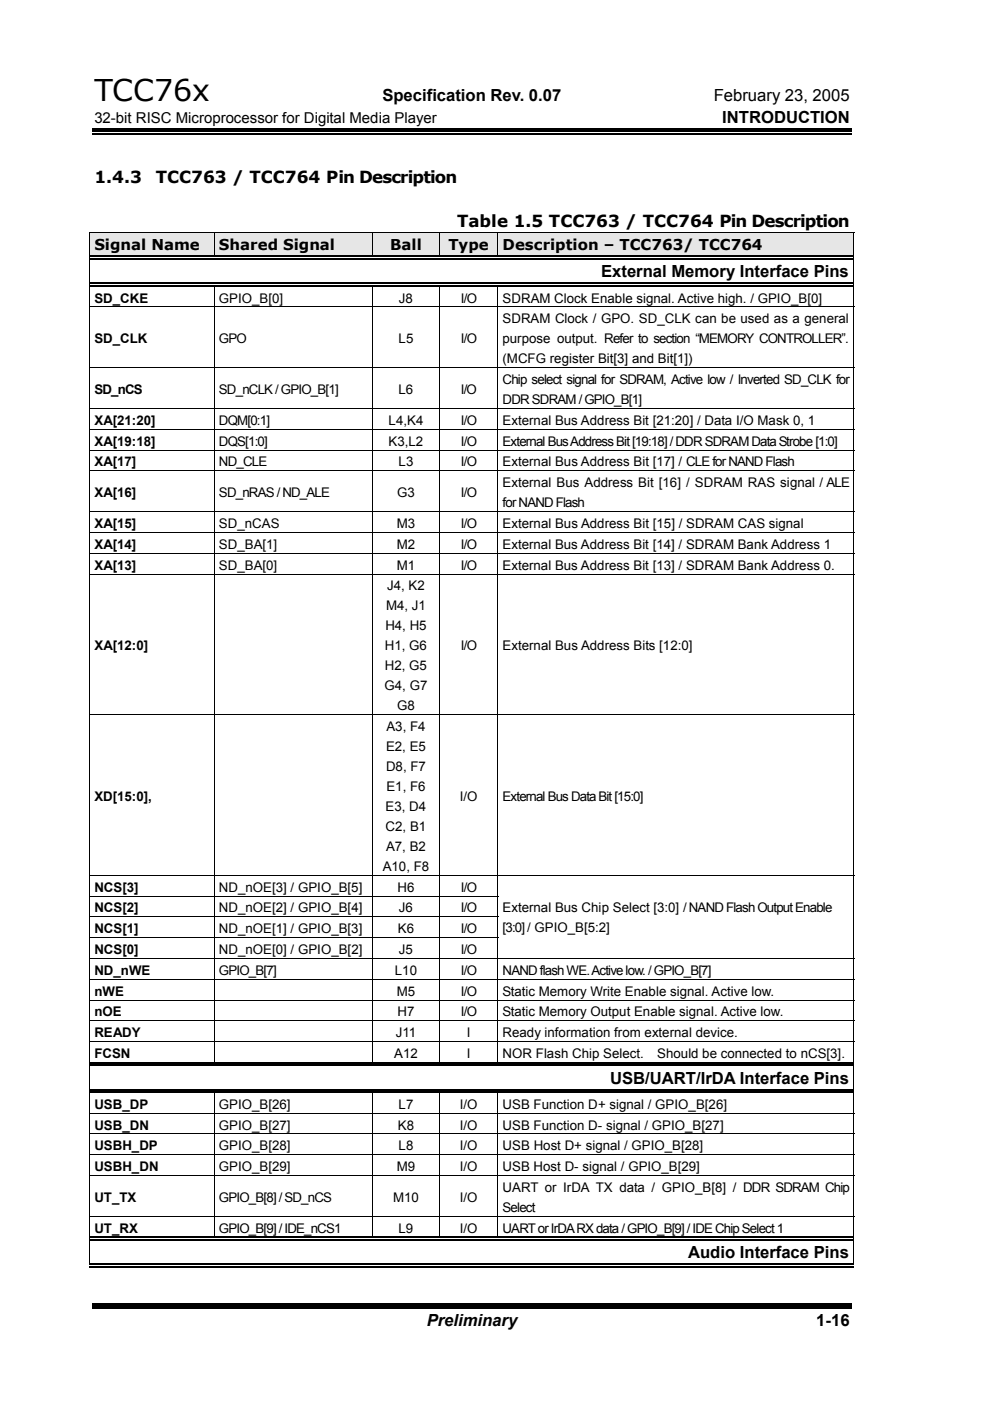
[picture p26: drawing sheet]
<svg xmlns="http://www.w3.org/2000/svg" width="210mm" height="297mm" viewBox="0 0 210 297" stroke-linecap="round" stroke-linejoin="round" font-family="sans-serif">
<defs><g id="words">
<text font-size="6.3" x="20" y="21.4">TCC76x</text>
<g font-size="3.5">
<text x="81.1" y="21.4">Specification Rev. 0.07</text>
<text x="151.3" y="21.4">February 23, 2005</text>
<text x="153.1" y="26.1">INTRODUCTION</text>
<text x="20" y="38.9">1.4.3</text>
<text x="33" y="38.9">TCC763 / TCC764 Pin Description</text>
<text x="96.9" y="48.1">Table 1.5 TCC763 / TCC764 Pin Description</text>
<text x="127.4" y="58.8">External Memory Interface Pins</text>
<text x="129.3" y="229.7">USB/UART/IrDA Interface Pins</text>
<text x="145.9" y="266.8">Audio Interface Pins</text>
<text x="90.5" y="281.2">Preliminary</text>
<text x="173.1" y="281.2">1-16</text>
</g>
<g font-size="3.2">
<text x="20" y="26.1">32-bit RISC Microprocessor for Digital Media Player</text>
<text x="20" y="53">Signal Name</text>
<text x="46.4" y="53">Shared Signal</text>
<text x="82.7" y="53">Ball</text>
<text x="95.1" y="53">Type</text>
<text x="106.6" y="53">Description – TCC763/ TCC764</text>
</g>
<g font-size="2.8">
<text x="20" y="64.2">SD_CKE</text>
<text x="46.4" y="64.2">GPIO_B[0]</text>
<text x="84.6" y="64.2">J8</text>
<text x="97.7" y="64.2">I/O</text>
<text x="106.6" y="64.2">SDRAM Clock Enable signal. Active high. / GPIO_B[0]</text>
<text x="106.6" y="68.6">SDRAM Clock / GPO. SD_CLK can be used as a general</text>
<text x="20" y="72.8">SD_CLK</text>
<text x="46.4" y="72.8">GPO</text>
<text x="84.5" y="72.8">L5</text>
<text x="97.7" y="72.8">I/O</text>
<text x="106.6" y="72.8">purpose output. Refer to section “MEMORY CONTROLLER”.</text>
<text x="106.6" y="77">(MCFG register Bit[3] and Bit[1])</text>
<text x="20" y="83.5">SD_nCS</text>
<text x="46.4" y="83.5">SD_nCLK / GPIO_B[1]</text>
<text x="84.5" y="83.5">L6</text>
<text x="97.7" y="83.5">I/O</text>
<text x="106.6" y="81.4">Chip select signal for SDRAM, Active low / Inverted SD_CLK for</text>
<text x="106.6" y="85.7">DDR SDRAM / GPIO_B[1]</text>
<text x="20" y="90.1">XA[21:20]</text>
<text x="20" y="94.5">XA[19:18]</text>
<text x="46.4" y="90.1">DQM[0:1]</text>
<text x="46.4" y="94.5">DQS[1:0]</text>
<text x="82.4" y="94.5">K3,L2</text>
<text x="82.4" y="90.1">L4,K4</text>
<text x="97.7" y="94.5">I/O</text>
<text x="97.7" y="90.1">I/O</text>
<text x="106.6" y="90.1">External Bus Address Bit [21:20] / Data I/O Mask 0, 1</text>
<text x="106.6" y="94.5">External Bus Address Bit [19:18] / DDR SDRAM Data Strobe [1:0]</text>
<text x="20" y="98.9">XA[17]</text>
<text x="46.4" y="98.9">ND_CLE</text>
<text x="84.5" y="98.9">L3</text>
<text x="97.7" y="98.9">I/O</text>
<text x="106.6" y="98.9">External Bus Address Bit [17] / CLE for NAND Flash</text>
<text x="20" y="105.4">XA[16]</text>
<text x="46.4" y="105.4">SD_nRAS / ND_ALE</text>
<text x="84.2" y="105.4">G3</text>
<text x="97.7" y="105.4">I/O</text>
<text x="106.6" y="103.3">External Bus Address Bit [16] / SDRAM RAS signal / ALE</text>
<text x="106.6" y="107.5">for NAND Flash</text>
<text x="20" y="112">XA[15]</text>
<text x="46.4" y="112">SD_nCAS</text>
<text x="84.1" y="112">M3</text>
<text x="97.7" y="112">I/O</text>
<text x="106.6" y="112">External Bus Address Bit [15] / SDRAM CAS signal</text>
<text x="20" y="116.4">XA[14]</text>
<text x="46.4" y="116.4">SD_BA[1]</text>
<text x="84.1" y="116.4">M2</text>
<text x="97.7" y="116.4">I/O</text>
<text x="106.6" y="116.4">External Bus Address Bit [14] / SDRAM Bank Address 1</text>
<text x="20" y="120.8">XA[13]</text>
<text x="46.4" y="120.8">SD_BA[0]</text>
<text x="82.1" y="125.2">J4, K2</text>
<text x="84.1" y="120.8">M1</text>
<text x="97.7" y="120.8">I/O</text>
<text x="106.6" y="120.8">External Bus Address Bit [13] / SDRAM Bank Address 0.</text>
<text x="81.9" y="129.4">M4, J1</text>
<text x="20" y="137.9">XA[12:0]</text>
<text x="81.6" y="137.9">H1, G6</text>
<text x="81.7" y="133.6">H4, H5</text>
<text x="97.7" y="137.9">I/O</text>
<text x="106.6" y="137.9">External Bus Address Bits [12:0]</text>
<text x="81.6" y="142.1">H2, G5</text>
<text x="81.5" y="146.3">G4, G7</text>
<text x="81.9" y="155">A3, F4</text>
<text x="84.2" y="150.6">G8</text>
<text x="81.9" y="159.2">E2, E5</text>
<text x="81.9" y="163.4">D8, F7</text>
<text x="81.9" y="167.7">E1, F6</text>
<text x="20" y="169.8">XD[15:0],</text>
<text x="81.8" y="171.9">E3, D4</text>
<text x="97.5" y="169.8">I/O</text>
<text x="106.6" y="169.8">External Bus Data Bit [15:0]</text>
<text x="81.8" y="176.1">C2, B1</text>
<text x="81.2" y="184.6">A10, F8</text>
<text x="81.9" y="180.4">A7, B2</text>
<text x="20" y="189">NCS[3]</text>
<text x="46.4" y="189">ND_nOE[3] / GPIO_B[5]</text>
<text x="84.3" y="189">H6</text>
<text x="97.7" y="189">I/O</text>
<text x="20" y="193.4">NCS[2]</text>
<text x="20" y="197.8">NCS[1]</text>
<text x="46.4" y="193.4">ND_nOE[2] / GPIO_B[4]</text>
<text x="46.4" y="197.8">ND_nOE[1] / GPIO_B[3]</text>
<text x="84.4" y="197.8">K6</text>
<text x="84.6" y="193.4">J6</text>
<text x="97.7" y="197.8">I/O</text>
<text x="97.7" y="193.4">I/O</text>
<text x="106.6" y="193.4">External Bus Chip Select [3:0] / NAND Flash Output Enable</text>
<text x="106.6" y="197.7">[3:0] / GPIO_B[5:2]</text>
<text x="20" y="202.2">NCS[0]</text>
<text x="46.4" y="202.2">ND_nOE[0] / GPIO_B[2]</text>
<text x="84.6" y="202.2">J5</text>
<text x="97.7" y="202.2">I/O</text>
<text x="20" y="206.7">ND_nWE</text>
<text x="46.4" y="206.7">GPIO_B[7]</text>
<text x="83.7" y="206.7">L10</text>
<text x="97.7" y="206.7">I/O</text>
<text x="106.6" y="206.7">NAND flash WE. Active low. / GPIO_B[7]</text>
<text x="20" y="211.1">nWE</text>
<text x="20" y="215.5">nOE</text>
<text x="84.1" y="211.1">M5</text>
<text x="84.3" y="215.5">H7</text>
<text x="97.7" y="211.1">I/O</text>
<text x="97.7" y="215.5">I/O</text>
<text x="106.6" y="211.1">Static Memory Write Enable signal. Active low.</text>
<text x="106.6" y="215.5">Static Memory Output Enable signal. Active low.</text>
<text x="20" y="219.9">READY</text>
<text x="83.9" y="219.9">J11</text>
<text x="98.9" y="219.9">I</text>
<text x="106.5" y="219.9">Ready information from external device.</text>
<text x="20" y="224.3">FCSN</text>
<text x="83.6" y="224.3">A12</text>
<text x="99" y="224.3">I</text>
<text x="106.6" y="224.3">NOR Flash Chip Select.</text>
<text x="139.4" y="224.3">Should be connected to nCS[3].</text>
<text x="20" y="235.1">USB_DP</text>
<text x="20" y="239.5">USB_DN</text>
<text x="46.4" y="235.1">GPIO_B[26]</text>
<text x="46.4" y="239.5">GPIO_B[27]</text>
<text x="84.3" y="239.5">K8</text>
<text x="84.5" y="235.1">L7</text>
<text x="97.5" y="239.5">I/O</text>
<text x="97.5" y="235.1">I/O</text>
<text x="106.6" y="239.5">USB Function D- signal / GPIO_B[27]</text>
<text x="106.6" y="235.1">USB Function D+ signal / GPIO_B[26]</text>
<text x="20" y="243.9">USBH_DP</text>
<text x="46.4" y="243.9">GPIO_B[28]</text>
<text x="84.5" y="243.9">L8</text>
<text x="97.5" y="243.9">I/O</text>
<text x="106.6" y="243.9">USB Host D+ signal / GPIO_B[28]</text>
<text x="20" y="248.3">USBH_DN</text>
<text x="46.4" y="248.3">GPIO_B[29]</text>
<text x="84.1" y="248.3">M9</text>
<text x="97.5" y="248.3">I/O</text>
<text x="106.6" y="248.3">USB Host D- signal / GPIO_B[29]</text>
<text x="20" y="254.8">UT_TX</text>
<text x="46.4" y="254.8">GPIO_B[8] / SD_nCS</text>
<text x="83.3" y="254.8">M10</text>
<text x="97.5" y="254.8">I/O</text>
<text x="106.6" y="252.7">UART or IrDA TX data / GPIO_B[8] / DDR SDRAM Chip</text>
<text x="106.6" y="256.9">Select</text>
<text x="20" y="261.3">UT_RX</text>
<text x="46.4" y="261.3">GPIO_B[9] / IDE_nCS1</text>
<text x="84.5" y="261.3">L9</text>
<text x="97.5" y="261.3">I/O</text>
<text x="106.5" y="261.3">UART or IrDA RX data / GPIO_B[9] / IDE Chip Select 1</text>
</g>
</g></defs>
<path d="M19.5 28.3h161M19.5 276.4h161" fill="none" stroke="#000" stroke-width=".25"/>
<path d="M19.5 27.2h161v.8h-161zM19.5 276.8h161v.8h-161z" fill="#000"/>
<g fill="#e6e6e6">
<path d="M20 49.3h24.4v4.9h-24.4z"/>
<path d="M19.1 49.3h26.2v5h-26.2z"/>
<path d="M46.4 49.3h31.6v4.9h-31.6z"/>
<path d="M45.5 49.3h33.4v5h-33.4z"/>
<path d="M80 49.3h12.2v4.9h-12.2z"/>
<path d="M79.1 49.3h14v5h-14z"/>
<path d="M94.2 49.3h10.3v4.9h-10.3z"/>
<path d="M93.3 49.3h12.2v5h-12.2z"/>
<path d="M106.6 49.3h73.4v4.9h-73.4z"/>
<path d="M105.6 49.3h75.3v5h-75.3z"/>
</g>
<g fill="#000">
<path d="M18.9 49.1h.2v.2h-.2zM18.9 54.3h.2v.8h-.2zM18.9 60h.2v.8h-.2zM45.3 54.3h.7v.2h-.7zM45.3 54.8h.7v.2h-.7zM45.3 60h.7v.2h-.7zM45.3 54.3h.8v.2h-.8zM45.3 54.8h.8v.2h-.8zM45.3 60h.8v.2h-.8zM78.9 54.3h.8v.2h-.8zM78.9 54.8h.8v.2h-.8zM78.9 60h.8v.2h-.8z"/>
<path d="M93 54.3h.8v.2h-.8zM93 54.8h.8v.2h-.8zM93 60h.8v.2h-.8zM93.1 54.3h.8v.2h-.8zM93.1 54.8h.8v.2h-.8zM93.1 60h.8v.2h-.8zM105.4 54.3h.8v.2h-.8zM105.4 54.8h.8v.2h-.8zM105.4 60h.8v.2h-.8zM105.5 54.3h.7v.2h-.7zM105.5 54.8h.7v.2h-.7zM105.5 60h.7v.2h-.7z"/>
<path d="M180.9 49.1h.2v.2h-.2zM180.9 54.3h.2v.8h-.2zM180.9 60h.2v.8h-.2zM45.3 60.5h.7v.2h-.7zM45.3 60.7l.2 .1zM45.3 60.5h.8v.2h-.8zM78.9 60.5h.8v.2h-.8zM78.9 60.7l.2 .1zM93 60.5h.8v.2h-.8zM93.1 60.7l.2 .1zM93.1 60.5h.8v.2h-.8zM105.4 60.5h.8v.2h-.8z"/>
<path d="M105.5 60.7l.1 .1zM105.5 60.5h.7v.2h-.7zM180.9 189.9h.2v.2h-.2zM180.9 194.3h.2v.2h-.2zM180.9 198.7h.2v.2h-.2zM18.9 225.2h.2v.8h-.2zM18.9 230.9h.2v.8h-.2zM45.3 225.2h.7v.2h-.7zM45.3 225.7h.7v.2h-.7zM45.3 230.9h.7v.2h-.7zM45.3 231.4h.7v.2h-.7zM45.3 225.2h.8v.2h-.8z"/>
<path d="M45.3 225.7h.8v.2h-.8zM45.3 231.6l.2 .1zM45.3 230.9h.8v.2h-.8zM45.3 231.4h.8v.2h-.8zM78.9 225.2h.8v.2h-.8zM78.9 225.7h.8v.2h-.8zM78.9 230.9h.8v.2h-.8zM78.9 231.4h.8v.2h-.8zM78.9 231.6l.2 .1zM93 225.2h.8v.2h-.8zM93 225.7h.8v.2h-.8zM93 230.9h.8v.2h-.8z"/>
<path d="M93 231.4h.8v.2h-.8zM93.1 225.2h.8v.2h-.8zM93.1 225.7h.8v.2h-.8zM93.1 231.6l.2 .1zM93.1 230.9h.8v.2h-.8zM93.1 231.4h.8v.2h-.8zM105.4 225.2h.8v.2h-.8zM105.4 225.7h.8v.2h-.8zM105.4 230.9h.8v.2h-.8zM105.4 231.4h.8v.2h-.8zM105.5 225.2h.7v.2h-.7zM105.5 225.7h.7v.2h-.7z"/>
<path d="M105.5 231.6l.1 .1zM105.5 230.9h.7v.2h-.7zM105.5 231.4h.7v.2h-.7zM180.9 225.2h.2v.8h-.2zM180.9 230.9h.2v.8h-.2zM18.9 262.2h.2v.8h-.2zM45.3 262.2h.7v.3h-.7zM45.3 262.7h.7v.3h-.7zM45.3 262.2h.8v.3h-.8zM45.3 262.7h.8v.3h-.8zM78.9 262.2h.8v.3h-.8zM78.9 262.7h.8v.3h-.8z"/>
<path d="M93 262.2h.8v.3h-.8zM93 262.7h.8v.3h-.8zM93.1 262.2h.8v.3h-.8zM93.1 262.7h.8v.3h-.8zM105.4 262.2h.8v.3h-.8zM105.4 262.7h.8v.3h-.8zM105.5 262.2h.7v.3h-.7zM105.5 262.7h.7v.3h-.7zM180.9 262.2h.2v.8h-.2zM180.9 268.5h.2v.2h-.2z"/>
</g>
<g fill="none" stroke="#000" stroke-width=".21">
<path d="M18.9 49.2h162.2M19 49.3v5M19 55.1v4.9M45.4 49.3v5M79 49.3v5M93.2 49.3v5M105.6 49.3v5M181 49.3v5M181 55.1v4.9M18.9 65.1h162.2M18.9 78h162.2M19 60.8v4.2"/>
<path d="M19 65.2v12.7M19 78v8.5M45.4 60.8v4.2M45.4 65.2v12.7M45.4 78v8.5M79 60.8v4.2M79 65.2v12.7M79 78v8.5M93.2 60.8v4.2M93.2 65.2v12.7M93.2 78v8.5M105.6 60.8v4.2"/>
<path d="M105.6 65.2v12.7M105.6 78v8.5M181 60.8v4.2M181 65.2v12.7M181 78v8.5M18.9 86.6h162.2M18.9 91h162.2M18.9 95.4h162.2M18.9 99.8h162.2M19 86.7v4.2M19 91.1v4.2M19 95.5v4.3"/>
<path d="M19 99.9v8.5M45.4 86.7v4.2M45.4 91.1v4.2M45.4 95.5v4.3M45.4 99.9v8.5M79 86.7v4.2M79 91.1v4.2M79 95.5v4.3M79 99.9v8.5M93.2 86.7v4.2M93.2 91.1v4.2M93.2 95.5v4.3"/>
<path d="M93.2 99.9v8.5M105.6 86.7v4.2M105.6 91.1v4.2M105.6 95.5v4.3M105.6 99.9v8.5M181 86.7v4.2M181 91.1v4.2M181 95.5v4.3M181 99.9v8.5M18.9 108.5h162.2M18.9 112.9h162.2M18.9 117.3h162.2"/>
<path d="M19 108.6v4.2M19 113v4.2M19 117.4v4.2M45.4 108.6v4.2M45.4 113v4.2M45.4 117.4v4.2M79 108.6v4.2M79 113v4.2M79 117.4v4.2M93.2 108.6v4.2M93.2 113v4.2M93.2 117.4v4.2"/>
<path d="M105.6 108.6v4.2M105.6 113v4.2M105.6 117.4v4.2M181 108.6v4.2M181 113v4.2M181 117.4v4.2M18.9 121.7h162.2M19 121.8v29.6M45.4 121.8v29.6M79 121.8v29.6M93.2 121.8v29.6M105.6 121.8v29.6"/>
<path d="M181 121.8v29.6M18.9 151.5h162.2M19 151.6v33.9M45.4 151.6v33.9M79 151.6v33.9M93.2 151.6v33.9M105.6 151.6v33.9M181 151.6v33.9M18.9 185.6h162.2M18.9 190h86.7M18.9 194.4h86.7M18.9 198.8h86.7"/>
<path d="M19 185.7v4.2M19 190.1v4.2M19 194.5v4.2M19 198.9v4.2M45.4 185.7v4.2M45.4 190.1v4.2M45.4 194.5v4.2M45.4 198.9v4.2M79 185.7v4.2M79 190.1v4.2M79 194.5v4.2M79 198.9v4.2"/>
<path d="M93.2 185.7v4.2M93.2 190.1v4.2M93.2 194.5v4.2M93.2 198.9v4.2M105.6 185.7v4.2M105.6 190.1v4.2M105.6 194.5v4.2M105.6 198.9v4.2M181 185.7v4.2M181 190.1v4.2M181 194.5v4.2M181 198.9v4.2"/>
<path d="M18.9 203.2h162.2M18.9 207.6h162.2M18.9 212h162.2M18.9 216.4h162.2M19 203.3v4.2M19 207.7v4.2M19 212.1v4.2M19 216.5v4.2M45.4 203.3v4.2M45.4 207.7v4.2M45.4 212.1v4.2M45.4 216.5v4.2"/>
<path d="M79 203.3v4.2M79 207.7v4.2M79 212.1v4.2M79 216.5v4.2M93.2 203.3v4.2M93.2 207.7v4.2M93.2 212.1v4.2M93.2 216.5v4.2M105.6 203.3v4.2M105.6 207.7v4.2M105.6 212.1v4.2M105.6 216.5v4.2"/>
<path d="M181 203.3v4.2M181 207.7v4.2M181 212.1v4.2M181 216.5v4.2M18.9 220.8h162.2M18.9 236h162.2M19 220.9v4.3M19 226v4.9M19 231.7v4.2M19 236.1v4.2M45.4 220.9v4.3M45.4 231.7v4.2"/>
<path d="M45.4 236.1v4.2M79 220.9v4.3M79 231.7v4.2M79 236.1v4.2M93.2 220.9v4.3M93.2 231.7v4.2M93.2 236.1v4.2M105.6 220.9v4.3M105.6 231.7v4.2M105.6 236.1v4.2M181 220.9v4.3M181 226v4.9"/>
<path d="M181 231.7v4.2M181 236.1v4.2M18.9 240.4h162.2M18.9 244.8h162.2M18.9 249.2h162.2M18.9 257.9h162.2M19 240.5v4.3M19 244.9v4.3M19 249.3v8.5M19 258v4.2M45.4 240.5v4.3M45.4 244.9v4.3"/>
<path d="M45.4 249.3v8.5M45.4 258v4.2M79 240.5v4.3M79 244.9v4.3M79 249.3v8.5M79 258v4.2M93.2 240.5v4.3M93.2 244.9v4.3M93.2 249.3v8.5M93.2 258v4.2M105.6 240.5v4.3M105.6 244.9v4.3"/>
<path d="M105.6 249.3v8.5M105.6 258v4.2M181 240.5v4.3M181 244.9v4.3M181 249.3v8.5M181 258v4.2M19 263v5M181 263v5.2"/>
</g>
<g fill="none" stroke="#000" stroke-width=".25">
<path d="M19.1 54.4h26.2M19.1 54.9h26.2M46.1 54.4h32.8M46.1 54.9h32.8M79.7 54.4h13.3M79.7 54.9h13.3M93.9 54.4h11.5M93.9 54.9h11.5M106.2 54.4h74.7M106.2 54.9h74.7M19.1 60.1h26.2M19.1 60.6h26.2"/>
<path d="M46.1 60.1h32.8M46.1 60.6h32.8M79.7 60.1h13.3M79.7 60.6h13.3M93.9 60.1h11.5M93.9 60.6h11.5M106.2 60.1h74.7M106.2 60.6h74.7M19.1 225.3h26.2M19.1 225.8h26.2M19.1 231h26.2M19.1 231.5h26.2"/>
<path d="M46.1 225.3h32.8M46.1 225.8h32.8M46.1 231h32.8M46.1 231.5h32.8M79.7 225.3h13.3M79.7 225.8h13.3M79.7 231h13.3M79.7 231.5h13.3M93.9 225.3h11.5M93.9 225.8h11.5M93.9 231h11.5M93.9 231.5h11.5"/>
<path d="M106.2 225.3h74.7M106.2 225.8h74.7M106.2 231h74.7M106.2 231.5h74.7M18.9 268.6h162M18.9 268.1h162M19.1 262.3h26.2M19.1 262.8h26.2M46.1 262.3h32.8M46.1 262.8h32.8M79.7 262.3h13.3M79.7 262.8h13.3"/>
<path d="M93.9 262.3h11.5M93.9 262.8h11.5M106.2 262.3h74.7M106.2 262.8h74.7"/>
</g>
<use href="#words"/>
</svg>
